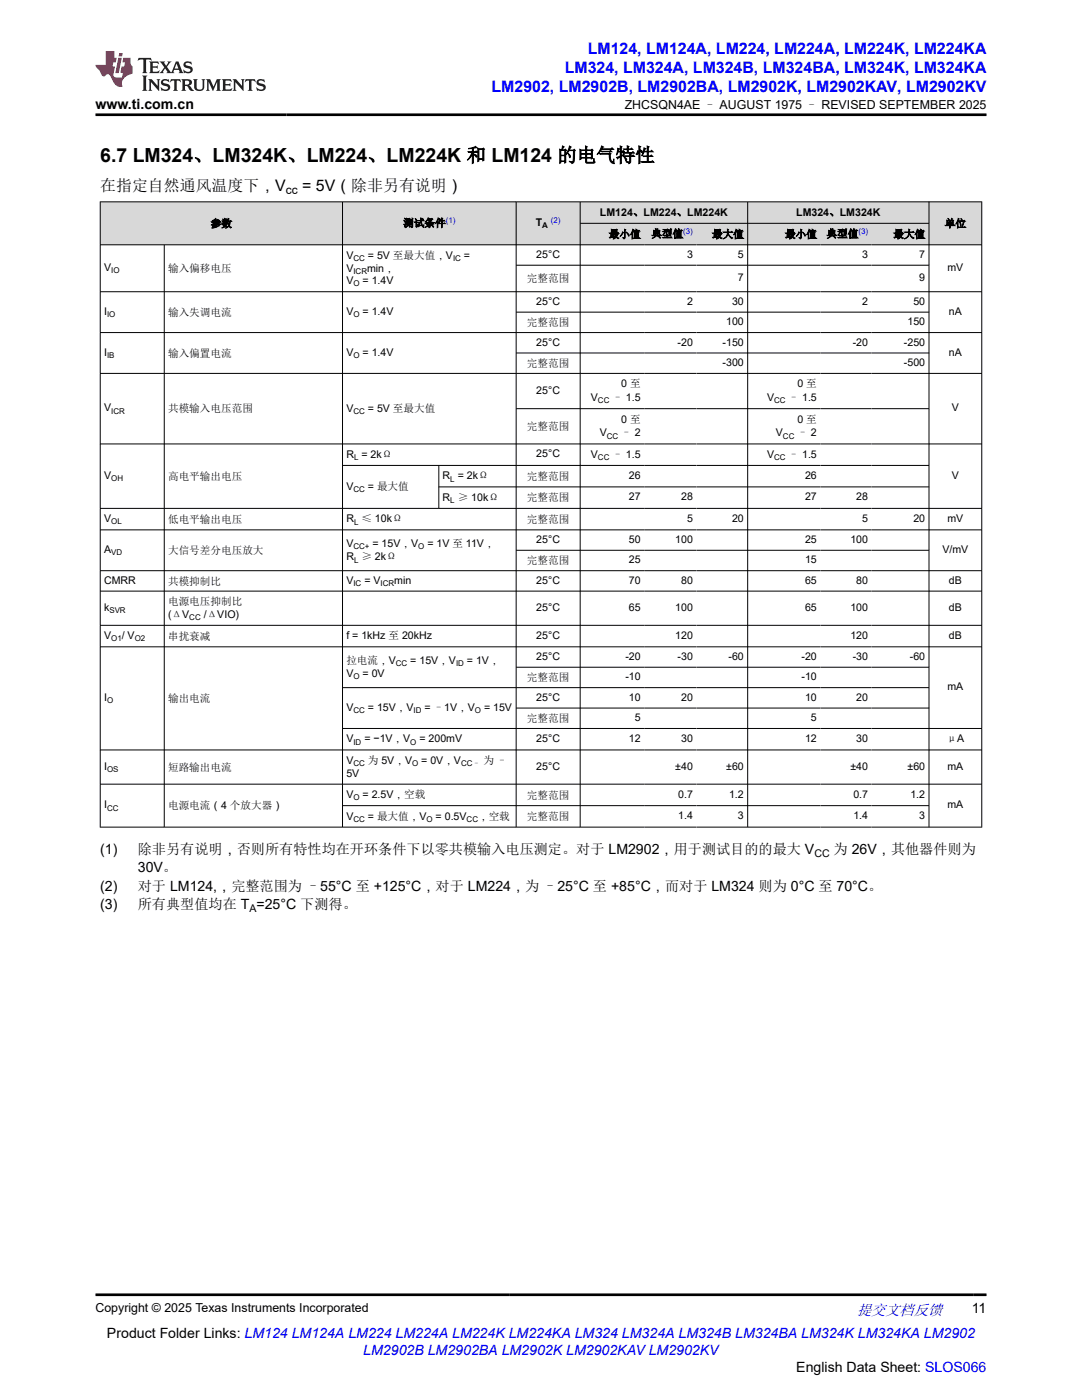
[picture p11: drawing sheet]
<svg xmlns="http://www.w3.org/2000/svg" width="216mm" height="279mm" viewBox="0 0 216 279" stroke-linecap="round" stroke-linejoin="round" font-family="sans-serif">
<defs><g id="words">
<text font-size="3.9" x="20" y="32.3">6.7 LM324、LM324K、LM224、LM224K 和 LM124 的电气特性</text>
<g font-size="3.2" fill="#00f">
<text x="117.3" y="10.7">LM124, LM124A, LM224, LM224A, LM224K, LM224KA</text>
<text x="112.7" y="14.5">LM324, LM324A, LM324B, LM324BA, LM324K, LM324KA</text>
<text x="98.1" y="18.3">LM2902, LM2902B, LM2902BA, LM2902K, LM2902KAV, LM2902KV</text>
</g>
<g font-size="3.2">
<text x="20" y="38.1">在指定自然通风温度下，V</text>
<text x="60.3" y="38.1">= 5V（除非另有说明）</text>
</g>
<text font-size="3" fill="#00f" x="171" y="262.4">提交文档反馈</text>
<g font-size="2.8">
<text x="19" y="21.7">www.ti.com.cn</text>
<text x="20" y="170.4">(1)</text>
<text x="27.5" y="170.4">除非另有说明，否则所有特性均在开环条件下以零共模输入电压测定。对于 LM2902，用于测试目的的最大 V</text>
<text x="166.3" y="170.4">为 26V，其他器件则为</text>
<text x="20" y="177.8">(2)</text>
<text x="27.5" y="174.1">30V。</text>
<text x="27.5" y="177.8">对于 LM124,，完整范围为 –55°C 至 +125°C，对于 LM224，为 –25°C 至 +85°C，而对于 LM324 则为 0°C 至 70°C。</text>
<text x="20" y="181.4">(3)</text>
<text x="27.5" y="181.4">所有典型值均在 T =25°C 下测得。</text>
<text x="193.9" y="262.1">11</text>
<text x="21.4" y="266.9">Product Folder Links: LM124 LM124A LM224 LM224A LM224K LM224KA LM324 LM324A LM324B LM324BA LM324K LM324KA LM2902</text>
<text x="158.9" y="273.7">English Data Sheet: SLOS066</text>
</g>
<text font-size="2.8" fill="#00f" x="72.5" y="270.3">LM2902B LM2902BA LM2902K LM2902KAV LM2902KV</text>
<g font-size="2.5">
<text x="124.7" y="21.8">ZHCSQN4AE – AUGUST 1975 – REVISED SEPTEMBER 2025</text>
<text x="19" y="261.8">Copyright © 2025 Texas Instruments Incorporated</text>
</g>
<text font-size="2.4" x="57" y="38.7">cc</text>
<g font-size="2.1">
<text x="42.1" y="45.3">参数</text>
<text x="80.5" y="45.2">测试条件</text>
<text x="106.9" y="45.1">T</text>
<text x="119.7" y="43.1">LM124、LM224、LM224K</text>
<text x="121.5" y="47.5">最小值</text>
<text x="130" y="47.4">典型值</text>
<text x="142.1" y="47.5">最大值</text>
<text x="156.6" y="47.5">最小值</text>
<text x="158.9" y="43.1">LM324、LM324K</text>
<text x="164.9" y="47.4">典型值</text>
<text x="178.3" y="47.5">最大值</text>
<text x="188.5" y="45.3">单位</text>
<text x="69.1" y="51.7">V</text>
<text x="73.4" y="51.7">= 5V 至最大值，V</text>
<text x="92.6" y="51.7">=</text>
<text x="107" y="51.4">25°C</text>
<text x="137.1" y="51.4">3</text>
<text x="147.2" y="51.4">5</text>
<text x="172" y="51.4">3</text>
<text x="183.4" y="51.4">7</text>
<text x="20.8" y="54.1">V</text>
<text x="33.5" y="54.3">输入偏移电压</text>
<text x="69.1" y="54.2">V</text>
<text x="69.1" y="56.7">V</text>
<text x="72.3" y="56.7">= 1.4V</text>
<text x="73.3" y="54.2">min，</text>
<text x="105.1" y="56.3">完整范围</text>
<text x="147.2" y="56.1">7</text>
<text x="183.4" y="56.1">9</text>
<text x="189" y="54.1">mV</text>
<text x="20.8" y="62.8">I</text>
<text x="33.5" y="63.1">输入失调电流</text>
<text x="69.1" y="62.8">V</text>
<text x="72.3" y="62.8">= 1.4V</text>
<text x="105.1" y="65.1">完整范围</text>
<text x="107" y="60.8">25°C</text>
<text x="137.1" y="60.8">2</text>
<text x="144.9" y="64.9">100</text>
<text x="146.1" y="60.8">30</text>
<text x="172" y="60.8">2</text>
<text x="181.1" y="64.9">150</text>
<text x="182.3" y="60.8">50</text>
<text x="189.3" y="62.8">nA</text>
<text x="20.8" y="71">I</text>
<text x="33.5" y="71.2">输入偏置电流</text>
<text x="69.1" y="71">V</text>
<text x="72.3" y="71">= 1.4V</text>
<text x="107" y="69">25°C</text>
<text x="135.2" y="69">-20</text>
<text x="144.2" y="69">-150</text>
<text x="170.2" y="69">-20</text>
<text x="180.4" y="69">-250</text>
<text x="189.3" y="71">nA</text>
<text x="105.1" y="73.2">完整范围</text>
<text x="124" y="77.3">0 至</text>
<text x="144.2" y="73">-300</text>
<text x="159.1" y="77.3">0 至</text>
<text x="180.4" y="73">-500</text>
<text x="20.8" y="82.1">V</text>
<text x="33.5" y="82.3">共模输入电压范围</text>
<text x="69.1" y="82.2">V</text>
<text x="73.4" y="82.2">= 5V 至最大值</text>
<text x="107" y="78.6">25°C</text>
<text x="117.9" y="80.1">V</text>
<text x="122.2" y="80.1">– 1.5</text>
<text x="153.1" y="80.1">V</text>
<text x="157.4" y="80.1">– 1.5</text>
<text x="189.9" y="82.1">V</text>
<text x="105.1" y="85.8">完整范围</text>
<text x="119.7" y="87.1">V</text>
<text x="124" y="84.4">0 至</text>
<text x="124" y="87.1">– 2</text>
<text x="154.8" y="87.1">V</text>
<text x="159.1" y="84.4">0 至</text>
<text x="159.1" y="87.1">– 2</text>
<text x="20.8" y="95.6">V</text>
<text x="33.5" y="95.8">高电平输出电压</text>
<text x="69.1" y="91.4">R = 2kΩ</text>
<text x="88.3" y="95.7">R = 2kΩ</text>
<text x="105.1" y="95.8">完整范围</text>
<text x="107" y="91.3">25°C</text>
<text x="117.9" y="91.4">V</text>
<text x="122.2" y="91.4">– 1.5</text>
<text x="125.5" y="95.6">26</text>
<text x="153.1" y="91.4">V</text>
<text x="157.4" y="91.4">– 1.5</text>
<text x="160.6" y="95.6">26</text>
<text x="189.9" y="95.6">V</text>
<text x="69.1" y="97.8">V</text>
<text x="73.4" y="97.8">= 最大值</text>
<text x="88.3" y="100">R ≥ 10kΩ</text>
<text x="105.1" y="100.1">完整范围</text>
<text x="125.5" y="99.9">27</text>
<text x="135.9" y="99.9">28</text>
<text x="160.6" y="99.9">27</text>
<text x="170.9" y="99.9">28</text>
<text x="20.8" y="104.2">V</text>
<text x="33.5" y="104.4">低电平输出电压</text>
<text x="69.1" y="104.3">R ≤ 10kΩ</text>
<text x="105.1" y="104.4">完整范围</text>
<text x="137.1" y="104.2">5</text>
<text x="146.1" y="104.2">20</text>
<text x="172" y="104.2">5</text>
<text x="182.3" y="104.2">20</text>
<text x="189" y="104.2">mV</text>
<text x="20.8" y="110.4">A</text>
<text x="33.5" y="110.6">大信号差分电压放大</text>
<text x="69.1" y="109.1">V</text>
<text x="69.1" y="111.9">R ≥ 2kΩ</text>
<text x="74.3" y="109.1">= 15V，V</text>
<text x="85.3" y="109.1">= 1V 至 11V，</text>
<text x="105.1" y="112.6">完整范围</text>
<text x="107" y="108.3">25°C</text>
<text x="125.5" y="108.3">50</text>
<text x="125.5" y="112.4">25</text>
<text x="134.7" y="108.3">100</text>
<text x="160.6" y="108.3">25</text>
<text x="160.6" y="112.4">15</text>
<text x="169.7" y="108.3">100</text>
<text x="188" y="110.4">V/mV</text>
<text x="20.8" y="116.5">CMRR</text>
<text x="33.5" y="116.7">共模抑制比</text>
<text x="69.1" y="116.5">V</text>
<text x="72.7" y="116.5">= V</text>
<text x="78.7" y="116.5">min</text>
<text x="107" y="116.5">25°C</text>
<text x="125.5" y="116.5">70</text>
<text x="135.9" y="116.5">80</text>
<text x="160.6" y="116.5">65</text>
<text x="170.9" y="116.5">80</text>
<text x="189.3" y="116.5">dB</text>
<text x="20.8" y="121.9">k</text>
<text x="33.5" y="120.8">电源电压抑制比</text>
<text x="33.5" y="123.3">(ΔV</text>
<text x="40.7" y="123.3">/ΔVIO)</text>
<text x="107" y="121.9">25°C</text>
<text x="125.5" y="121.9">65</text>
<text x="134.7" y="121.9">100</text>
<text x="160.6" y="121.9">65</text>
<text x="169.7" y="121.9">100</text>
<text x="189.3" y="121.9">dB</text>
<text x="20.8" y="127.5">V</text>
<text x="24.3" y="127.5">/ V</text>
<text x="33.5" y="127.7">串扰衰减</text>
<text x="69.1" y="127.6">f = 1kHz 至 20kHz</text>
<text x="107" y="127.5">25°C</text>
<text x="107" y="131.7">25°C</text>
<text x="124.8" y="131.7">-20</text>
<text x="134.7" y="127.5">120</text>
<text x="135.2" y="131.7">-30</text>
<text x="145.4" y="131.7">-60</text>
<text x="159.9" y="131.7">-20</text>
<text x="169.7" y="127.5">120</text>
<text x="170.2" y="131.7">-30</text>
<text x="181.5" y="131.7">-60</text>
<text x="189.3" y="127.5">dB</text>
<text x="69.1" y="132.5">拉电流，V</text>
<text x="69.1" y="135.1">V</text>
<text x="72.3" y="135.1">= 0V</text>
<text x="81.9" y="132.5">= 15V，V</text>
<text x="93.2" y="132.5">= 1V，</text>
<text x="105.1" y="136">完整范围</text>
<text x="124.8" y="135.7">-10</text>
<text x="159.9" y="135.7">-10</text>
<text x="189" y="137.8">mA</text>
<text x="20.8" y="139.9">I</text>
<text x="33.5" y="140.1">输出电流</text>
<text x="69.1" y="142">V</text>
<text x="73.4" y="142">= 15V，V</text>
<text x="84.7" y="142">= –1V，V</text>
<text x="96.6" y="142">= 15V</text>
<text x="107" y="139.8">25°C</text>
<text x="125.5" y="139.8">10</text>
<text x="126.7" y="143.9">5</text>
<text x="135.9" y="139.8">20</text>
<text x="160.6" y="139.8">10</text>
<text x="161.8" y="143.9">5</text>
<text x="170.9" y="139.8">20</text>
<text x="69.1" y="148.2">V</text>
<text x="72.7" y="148.2">= −1V，V</text>
<text x="83.7" y="148.2">= 200mV</text>
<text x="105.1" y="144.1">完整范围</text>
<text x="107" y="148.1">25°C</text>
<text x="125.5" y="148.1">12</text>
<text x="135.9" y="148.1">30</text>
<text x="160.6" y="148.1">12</text>
<text x="170.9" y="148.1">30</text>
<text x="188.9" y="148.2">μA</text>
<text x="20.8" y="153.6">I</text>
<text x="33.5" y="153.8">短路输出电流</text>
<text x="69.1" y="152.5">V</text>
<text x="69.1" y="155">5V</text>
<text x="73.4" y="152.5">为 5V，V</text>
<text x="84" y="152.5">= 0V，V</text>
<text x="96.5" y="152.5">为 –</text>
<text x="107" y="153.6">25°C</text>
<text x="134.7" y="153.6">±40</text>
<text x="144.9" y="153.6">±60</text>
<text x="169.7" y="153.6">±40</text>
<text x="181.1" y="153.6">±60</text>
<text x="189" y="153.6">mA</text>
<text x="20.8" y="161.3">I</text>
<text x="33.5" y="161.4">电源电流（4 个放大器）</text>
<text x="69.1" y="159.3">V</text>
<text x="72.3" y="159.3">= 2.5V，空载</text>
<text x="105.1" y="159.4">完整范围</text>
<text x="135.3" y="159.2">0.7</text>
<text x="145.5" y="159.2">1.2</text>
<text x="170.3" y="159.2">0.7</text>
<text x="181.7" y="159.2">1.2</text>
<text x="189" y="161.3">mA</text>
<text x="69.1" y="163.6">V</text>
<text x="73.4" y="163.6">= 最大值，V</text>
<text x="86.9" y="163.6">= 0.5V</text>
<text x="95.4" y="163.6">，空载</text>
<text x="105.1" y="163.7">完整范围</text>
<text x="135.3" y="163.5">1.4</text>
<text x="147.2" y="163.5">3</text>
<text x="170.3" y="163.5">1.4</text>
<text x="183.4" y="163.5">3</text>
<text x="162.5" y="171">CC</text>
<text x="49.8" y="182">A</text>
</g>
<g font-size="1.6" fill="#00f">
<text x="88.9" y="44.5">(1)</text>
<text x="109.9" y="44.4">(2)</text>
<text x="136.3" y="46.7">(3)</text>
<text x="171.3" y="46.7">(3)</text>
</g>
<g font-size="1.6">
<text x="108.2" y="45.5">A</text>
<text x="70.5" y="52.1">CC</text>
<text x="90.4" y="52.1">IC</text>
<text x="22.2" y="54.5">IO</text>
<text x="70.5" y="54.6">ICR</text>
<text x="70.5" y="57.2">O</text>
<text x="21.4" y="63.3">IO</text>
<text x="70.5" y="63.3">O</text>
<text x="21.4" y="71.4">IB</text>
<text x="70.5" y="71.4">O</text>
<text x="22.2" y="82.5">ICR</text>
<text x="70.5" y="82.6">CC</text>
<text x="119.3" y="80.5">CC</text>
<text x="154.5" y="80.5">CC</text>
<text x="121.1" y="87.5">CC</text>
<text x="156.2" y="87.5">CC</text>
<text x="70.6" y="91.8">L</text>
<text x="119.3" y="91.8">CC</text>
<text x="154.5" y="91.8">CC</text>
<text x="22.2" y="96">OH</text>
<text x="70.5" y="98.3">CC</text>
<text x="89.9" y="96.1">L</text>
<text x="89.9" y="100.4">L</text>
<text x="22.2" y="104.6">OL</text>
<text x="70.6" y="104.7">L</text>
<text x="22.2" y="110.8">VD</text>
<text x="70.5" y="109.5">CC+</text>
<text x="70.6" y="112.3">L</text>
<text x="83.4" y="109.5">O</text>
<text x="70.5" y="116.9">IC</text>
<text x="75.9" y="116.9">ICR</text>
<text x="21.8" y="122.4">SVR</text>
<text x="37.8" y="123.7">CC</text>
<text x="22.2" y="127.9">O1</text>
<text x="26.9" y="127.9">O2</text>
<text x="70.5" y="135.5">O</text>
<text x="79" y="133">CC</text>
<text x="91" y="133">ID</text>
<text x="21.4" y="140.3">O</text>
<text x="70.5" y="142.4">CC</text>
<text x="82.5" y="142.4">ID</text>
<text x="94.8" y="142.4">O</text>
<text x="70.5" y="148.6">ID</text>
<text x="81.9" y="148.6">O</text>
<text x="21.4" y="154.1">OS</text>
<text x="70.5" y="152.9">CC</text>
<text x="82.2" y="152.9">O</text>
<text x="92" y="152.9">CC–</text>
<text x="21.4" y="161.8">CC</text>
<text x="70.5" y="159.7">O</text>
<text x="70.5" y="164">CC</text>
<text x="85.1" y="164">O</text>
<text x="93.1" y="164">CC</text>
</g>
</g></defs>
<g fill="#d8d8d8">
<path d="M20 40.3h175.9v4.3h-175.9z" fill-rule="evenodd"/>
<path d="M20.1 40.3h48.2v8.5h-48.2z" fill-rule="evenodd"/>
<path d="M68.4 40.3h34.5v8.5h-34.5z" fill-rule="evenodd"/>
<path d="M103.1 40.3h12.6v8.5h-12.6z" fill-rule="evenodd"/>
<path d="M115.8 40.3h33.3v4.2h-33.3z" fill-rule="evenodd"/>
<path d="M149.3 40.3h36v4.2h-36z" fill-rule="evenodd"/>
<path d="M185.4 40.3h10.4v8.5h-10.4z" fill-rule="evenodd"/>
<path d="M115.8 44.6h12.7v4.2h-12.7z" fill-rule="evenodd"/>
<path d="M128.5 44.6h10.5v4.2h-10.5z" fill-rule="evenodd"/>
<path d="M139 44.6h10.1v4.2h-10.1z" fill-rule="evenodd"/>
<path d="M149.3 44.6h14.4v4.2h-14.4z" fill-rule="evenodd"/>
<path d="M163.7 44.6h10.2v4.2h-10.2z" fill-rule="evenodd"/>
<path d="M173.9 44.6h11.4v4.2h-11.4z" fill-rule="evenodd"/>
</g>
<g fill="none" stroke="#000" stroke-width=".2">
<path d="M19.9 40.3h176.1M19.9 48.9h176.1M19.9 58.2h176.1M20 40.2v124.9M32.8 48.9v116.2M68.3 40.2v124.9M103 40.2v124.9M103 52.9h82.4M115.8 40.2v124.9M115.8 44.6h69.6M149.2 40.2v124.9M185.4 40.2v124.9"/>
<path d="M195.9 40.2v124.9M19.9 66.4h176.1M19.9 74.5h176.1M103 62.3h82.4M103 70.4h82.4M19.9 88.6h176.1M68.3 92.9h117.1M87.6 92.9v8.6M87.6 97.2h97.8M103 81.6h82.4M19.9 101.5h176.1M19.9 105.7h176.1"/>
<path d="M19.9 113.9h176.1M19.9 118h176.1M103 109.8h82.4M19.9 124.8h176.1M19.9 129.1h176.1M68.3 137.2h117.1M103 133.2h82.4M19.9 156.5h176.1M103 141.3h82.4M196 149.7h-176.1M196 145.4h-127.7M19.9 165.1h176.1"/>
<path d="M68.3 160.8h117.1"/>
</g>
<path d="M27.7 11.6l-.2 .5 .5-.2h.6v.1v2.2l-.2 .4h1l-.2-.4v-2.2v-.1h.5l.5 .2-.1-.5zM29.8 12.3l.2 .4v1.5l-.2 .4h1.9l.1-.6a1.08 1.08 0 0 1-1.3 .2v-.7h.6l.4 .2v-.7l-.4 .2h-.6v-.5l.2-.2a1 1 0 0 1 1 .3l-.1-.5zM31.8 12.3l1 1.1-1 1.2h.9l-.2-.2 .4-.8 .5 .8-.2 .2h1.6l-.2-.2 .1-.5h1l.1 .5-.1 .2h.9l-.2-.3-.8-2h-.5l-1 2.2-.8-1.1 .9-1.1h-.8l.2 .2-.5 .6-.3-.6 .1-.2zM35.2 12.7l.4 1h-.8zM36.8 12.4a.65 .65 0 0 0-.2 .7 .65 .65 0 0 0 .6 .5l.7 .1 .1 .3a.79 .79 0 0 1-.7 .4 .79 .79 0 0 1-.7-.5l.1 .7 .2-.1a.93 .93 0 0 0 1.1 .1 .93 .93 0 0 0 .4-1 1.46 1.46 0 0 0-1.2-.6l-.1-.3a1.09 1.09 0 0 1 1.2 .2l-.2-.6-.1 .1-.6-.2zM28.4 15.1l.2 .4v2.2l-.2 .4h1l-.2-.4v-2.2l.2-.4zM29.6 15.8l.2 .4v1.5l-.2 .4h.8l-.3-.4v-1.3l1.7 1.8v-2l.2-.4h-.8l.2 .2 .1 1.1-1.2-1.3zM32.3 15.9a.65 .65 0 0 0-.2 .8 .65 .65 0 0 0 .7 .4l.6 .2 .1 .2a.79 .79 0 0 1-.7 .4 .79 .79 0 0 1-.7-.5l.1 .7 .2-.1a.93 .93 0 0 0 1.1 .1 .93 .93 0 0 0 .4-.9 1.46 1.46 0 0 0-1.2-.6l-.1-.4a1.09 1.09 0 0 1 1.2 .2l-.2-.6-.1 .1-.6-.1zM34.1 15.8l-.1 .6a.63 .63 0 0 1 .7-.3l.1 1.6-.3 .4h1l-.2-.4v-1.6a.66 .66 0 0 1 .8 .3l-.1-.6zM36.2 15.8l.2 .4v1.5l-.2 .4h.9l-.2-.2v-.7h.5l.1 .2a.79 .79 0 0 0 1.2 .6l-1-.9a.61 .61 0 0 0 .6-.6 .61 .61 0 0 0-.5-.7zM36.9 16.1h.2a.47 .47 0 0 1 .5 .1 .47 .47 0 0 1 .1 .5l-.2 .1-.6 .1zM38.5 15.8l.2 .2a2.27 2.27 0 0 0 .4 2 1.04 1.04 0 0 0 1.7-.7v-1.3l.2-.2h-.8l.2 .4v1.1a.6 .6 0 0 1-.6 .6 .6 .6 0 0 1-.6-.6v-1.1l.3-.4zM41.1 15.8l.2 .4v1.5l-.2 .4h.7l-.2-.4v-1.4l.9 1.9 .8-1.9v1.4l-.2 .4h1l-.3-.4v-1.5l.3-.4h-.8l-.7 1.5-.7-1.5zM44.3 15.8l.2 .4v1.5l-.2 .4h1.9l.1-.6a1.09 1.09 0 0 1-1.3 .2v-.7h.6l.4 .2v-.6l-.4 .2h-.6v-.6l.2-.1a1.01 1.01 0 0 1 1 .3l-.1-.6zM46.4 15.8l.3 .4v1.5l-.3 .4h.8l-.2-.4v-1.3l1.6 1.8v-2l.2-.4h-.7l.2 .2v1.1l-1.2-1.3zM49 15.8l-.1 .6a.63 .63 0 0 1 .8-.3v1.6l-.3 .4h1l-.2-.4v-1.6a.66 .66 0 0 1 .8 .3l-.1-.6zM51.4 15.9a.65 .65 0 0 0-.2 .8 .65 .65 0 0 0 .6 .4l.6 .2 .2 .2a.79 .79 0 0 1-.8 .4 .79 .79 0 0 1-.6-.5l.1 .7 .2-.1a.93 .93 0 0 0 1 .1 .93 .93 0 0 0 .5-.9 1.46 1.46 0 0 0-1.3-.6l-.1-.4a1.09 1.09 0 0 1 1.3 .2l-.2-.6-.2 .1-.5-.1z" fill="#231f20"/>
<path d="M21.1 10.2v2.8h-2.1l.1 .3 .9 1a.95 .95 0 0 0 .9 .9 .59 .59 0 0 1 .6-.4 .59 .59 0 0 1 .5 .4l.4 .7a1.59 1.59 0 0 0 2.1 1.4 1.61 1.61 0 0 1 1-2.3l1-.3-.1-1.5a1.59 1.59 0 0 1-.4-1.7h-1.4l-.2 .9h.5l-.1 .9h-.5l-.2 1v.2l.4 .1-.2 .9h-.6a.73 .73 0 0 1-1.1-.7l.3-1.5h-.5l.2-.9h.5l.2-.9h-.5v-1.3zM23.6 11.5l-.6 3.1h.7l.6-3.1zM23.8 10.6l-.1 .6h.7l.1-.6z" fill="#ed1c24"/>
<path d="M19 22.9h177.8M19 258.4h177.8" fill="none" stroke="#000" stroke-width=".53"/>
<use href="#words"/>
</svg>
